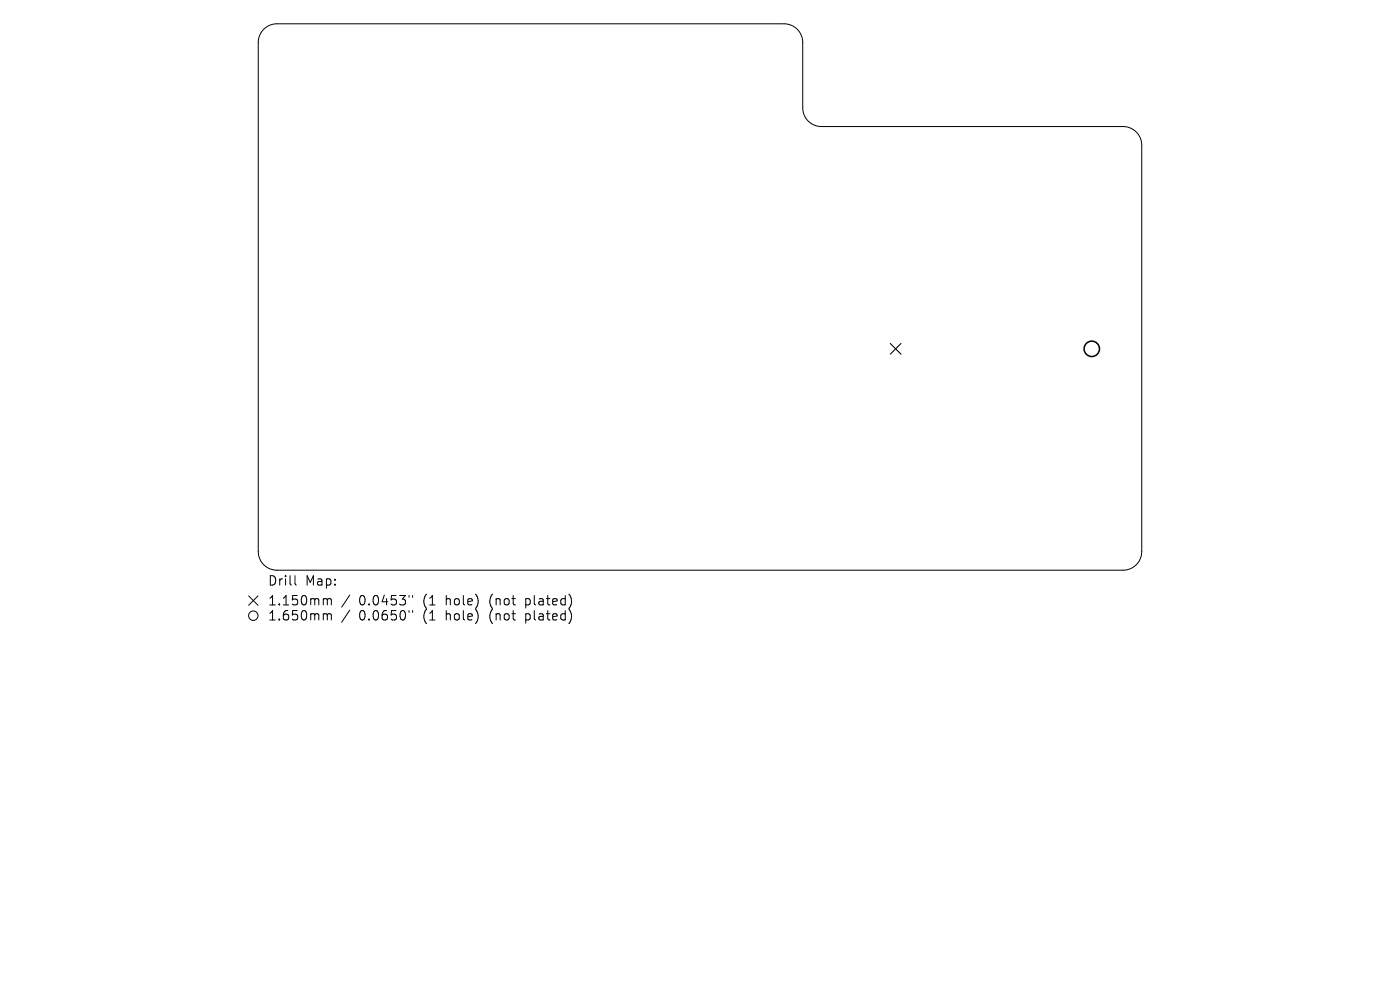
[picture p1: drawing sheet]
<svg xmlns="http://www.w3.org/2000/svg" width="297mm" height="210mm" viewBox="0 0 297 210" stroke-linecap="round" stroke-linejoin="round" font-family="sans-serif">
<defs><g id="words">
<g font-size="2.8">
<text x="56.7" y="124.5">Drill</text>
<text x="64.7" y="124.5">Map:</text>
<text x="56.7" y="128.7">1.150mm</text>
<text x="56.7" y="131.9">1.650mm</text>
<text x="76.2" y="128.7">0.0453&quot;</text>
<text x="76.2" y="131.9">0.0650&quot;</text>
<text x="89.9" y="128.7">(1</text>
<text x="89.9" y="131.9">(1</text>
<text x="94.9" y="128.7">hole)</text>
<text x="94.9" y="131.9">hole)</text>
<text x="104.3" y="128.7">(not</text>
<text x="104.3" y="131.9">(not</text>
<text x="112.1" y="128.7">plated)</text>
<text x="112.1" y="131.9">plated)</text>
</g>
</g></defs>
<g fill="none" stroke="#000" stroke-width=".21">
<path d="M55.9 6.2a4 4 0 0 1 2.8-1.2h107.6a4 4 0 0 1 4 4v13.9a4 4 0 0 0 4 3.9h64a4 4 0 0 1 3.9 4v86.2a4 4 0 0 1-3.9 4h-179.6a4 4 0 0 1-3.9-4v-108a4 4 0 0 1 1.1-2.8zM52.7 126.4l2 2M54.7 126.4l-2 2M62.6 122.1v1.7l.3 .3M68.9 127h.3l.2 .3M68.9 130.2l.4 .1 .1 .2M69.4 127.3l.3-.3 .5 .1 .1 1.2M69.4 127.3v1M69.4 130.5v1M69.4 130.5l.3-.3 .5 .1 .1 1.2M74.2 126.2l-1.7 2.6M74.2 129.4l-1.7 2.6"/>
<path d="M86.8 126.3v.4M86.8 129.5v.4M87.5 126.3v.4M87.5 129.5v.4"/>
<circle cx="53.7" cy="130.6" r="1"/>
</g>
<path d="M188.9 72.9l2.2 2.2M191.1 72.9l-2.2 2.2" fill="none" stroke="#000" stroke-width=".23"/>
<circle cx="231.6" cy="74" r="1.63" fill="none" stroke="#000" stroke-width=".33"/>
<use href="#words"/>
</svg>
